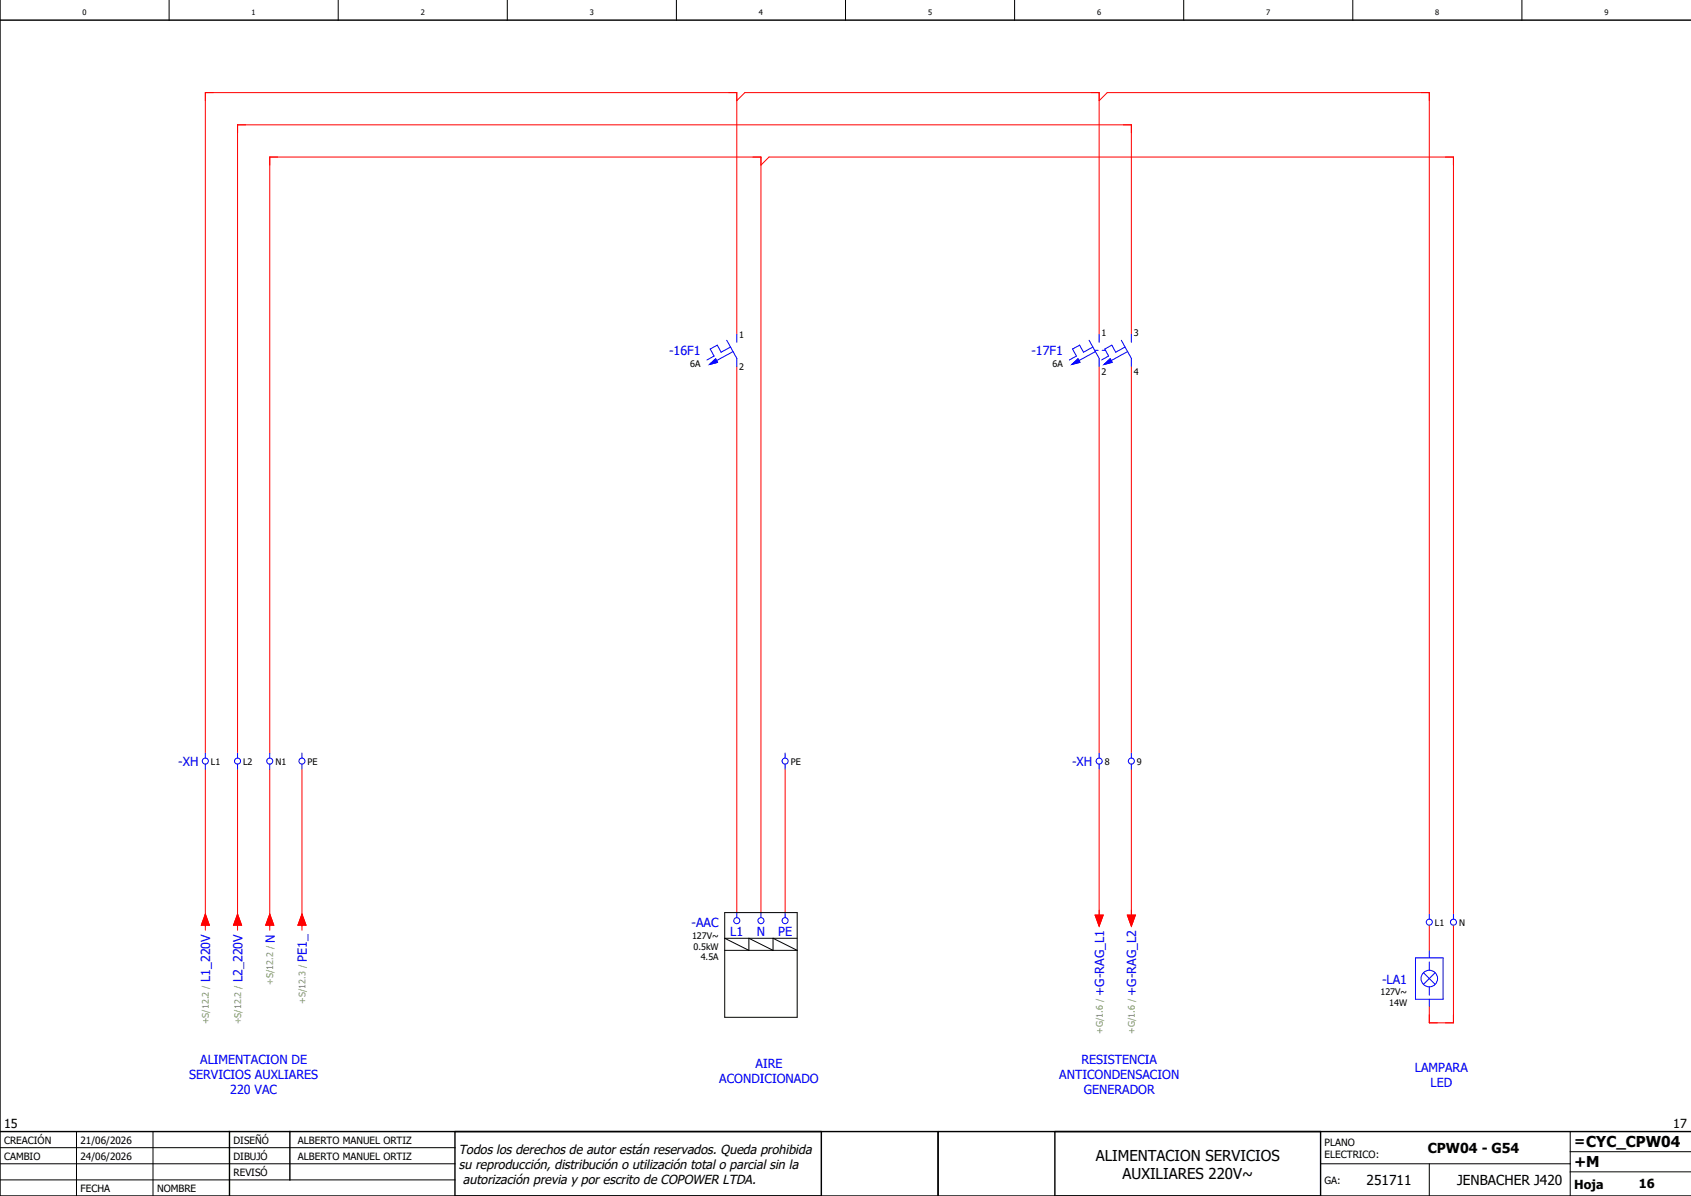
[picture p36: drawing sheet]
<svg xmlns="http://www.w3.org/2000/svg" width="420mm" height="297mm" viewBox="0 0 420 297" stroke-linecap="round" stroke-linejoin="round" font-family="sans-serif">
<defs><g id="words">
<g font-size="3.7">
<text x="272.2" y="288.2">ALIMENTACION SERVICIOS</text>
<text x="278.8" y="292.7">AUXILIARES 220V~</text>
<text x="391" y="289.8">+M</text>
</g>
<g font-size="3.4">
<text x="354.6" y="286.4">CPW04 - G54</text>
<text x="391" y="284.6">=CYC_CPW04</text>
<text x="339.4" y="294.4">251711</text>
<text x="361.9" y="294.4">JENBACHER J420</text>
</g>
<g font-size="3.2">
<text x="114" y="286.5">Todos los derechos de autor están reservados. Queda prohibida</text>
<text x="114" y="290.2">su reproducción, distribución o utilización total o parcial sin la</text>
<text x="115" y="294">autorización previa y por escrito de COPOWER LTDA.</text>
</g>
<g font-size="3.1" fill="#00f">
<text x="166.2" y="88.2">-16F1</text>
<text x="256.2" y="88.2">-17F1</text>
<text x="44.3" y="190.2">-XH</text>
<text x="266.3" y="190.2">-XH</text>
<text x="171.8" y="230.2">-AAC</text>
<text x="181.4" y="232.4">L1</text>
<text x="188" y="232.4">N</text>
<text x="193.3" y="232.4">PE</text>
<text x="68.2" y="234.1" transform="rotate(-90 68.2 234.1)">N</text>
<text x="76.2" y="238.8" transform="rotate(-90 76.2 238.8)">PE1_</text>
<text x="52.2" y="243.9" transform="rotate(-90 52.2 243.9)">L1_220V</text>
<text x="60.2" y="243.9" transform="rotate(-90 60.2 243.9)">L2_220V</text>
<text x="343.3" y="244.2">-LA1</text>
<text x="274.2" y="247.3" transform="rotate(-90 274.2 247.3)">+G-RAG_L1</text>
<text x="282.2" y="247.3" transform="rotate(-90 282.2 247.3)">+G-RAG_L2</text>
<text x="47" y="267.9">SERVICIOS AUXLIARES</text>
<text x="49.7" y="264.1">ALIMENTACION DE</text>
<text x="178.6" y="268.9">ACONDICIONADO</text>
<text x="187.7" y="265.1">AIRE</text>
<text x="263.1" y="267.9">ANTICONDENSACION</text>
<text x="268.6" y="264.1">RESISTENCIA</text>
<text x="351.4" y="266.1">LAMPARA</text>
<text x="355.3" y="269.9">LED</text>
<text x="57.2" y="271.6">220 VAC</text>
<text x="269.2" y="271.6">GENERADOR</text>
</g>
<g font-size="3.1">
<text x="1" y="280">15</text>
<text x="415.6" y="280">17</text>
<text x="391" y="295.2">Hoja</text>
<text x="407" y="295">16</text>
</g>
<g font-size="2.5">
<text x="1" y="284">CREACIÓN</text>
<text x="20" y="284">21/06/2026</text>
<text x="58" y="284">DISEÑÓ</text>
<text x="74" y="284">ALBERTO MANUEL ORTIZ</text>
<text x="329" y="284.5">PLANO</text>
<text x="329" y="287.5">ELECTRICO:</text>
<text x="1" y="288">CAMBIO</text>
<text x="20" y="288">24/06/2026</text>
<text x="58" y="292">REVISÓ</text>
<text x="58" y="288">DIBUJÓ</text>
<text x="74" y="288">ALBERTO MANUEL ORTIZ</text>
<text x="329" y="294">GA:</text>
<text x="20" y="296">FECHA</text>
<text x="39" y="296">NOMBRE</text>
</g>
<g font-size="2.2">
<text x="183.6" y="83.9">1</text>
<text x="273.6" y="83.5">1</text>
<text x="281.6" y="83.5">3</text>
<text x="171.4" y="91.1">6A</text>
<text x="183.6" y="91.8">2</text>
<text x="261.4" y="91.1">6A</text>
<text x="273.6" y="93.2">2</text>
<text x="281.6" y="93.2">4</text>
<text x="52.4" y="189.9">L1</text>
<text x="60.4" y="189.9">L2</text>
<text x="68.4" y="189.9">N1</text>
<text x="76.4" y="189.9">PE</text>
<text x="196.4" y="189.9">PE</text>
<text x="274.4" y="189.9">8</text>
<text x="282.4" y="189.9">9</text>
<text x="171.9" y="233.1">127V~</text>
<text x="356.4" y="229.9">L1</text>
<text x="362.4" y="229.9">N</text>
<text x="172.3" y="235.8">0.5kW</text>
<text x="174" y="238.5">4.5A</text>
<text x="342.9" y="247.1">127V~</text>
<text x="345" y="249.8">14W</text>
</g>
<g font-size="2.2" fill="#7ca552">
<text x="67.9" y="244.5" transform="rotate(-90 67.9 244.5)">+S/12.2 /</text>
<text x="75.9" y="249.3" transform="rotate(-90 75.9 249.3)">+S/12.3 /</text>
<text x="51.9" y="254.3" transform="rotate(-90 51.9 254.3)">+S/12.2 /</text>
<text x="59.9" y="254.3" transform="rotate(-90 59.9 254.3)">+S/12.2 /</text>
<text x="273.9" y="256.7" transform="rotate(-90 273.9 256.7)">+G/1.6 /</text>
<text x="281.9" y="256.7" transform="rotate(-90 281.9 256.7)">+G/1.6 /</text>
</g>
<g font-size="1.9">
<text x="20.5" y="3.6">0</text>
<text x="62.5" y="3.6">1</text>
<text x="104.5" y="3.6">2</text>
<text x="146.5" y="3.6">3</text>
<text x="188.5" y="3.6">4</text>
<text x="230.5" y="3.6">5</text>
<text x="272.5" y="3.6">6</text>
<text x="314.5" y="3.6">7</text>
<text x="356.5" y="3.6">8</text>
<text x="398.5" y="3.6">9</text>
</g>
</g></defs>
<g fill="none" stroke="#000" stroke-width=".25">
<path d="M42 0v5M84 0v5M126 0v5M168 0v5M210 0v5M252 0v5M294 0v5M336 0v5M378 0v5M180 226.6h18v26h-18zM198 233h-18l6 3v-3l6 3v-3l6 3h-18M0 285h113"/>
<path d="M0 293h113M0 289h113M19 281v16M38 281v16M328 289h62M355 289v8M390 291h30M390 281v16M390 286h30"/>
</g>
<path d="M0 5h420M0 0v297h420M0 281h420M57 281v16M72 281v12M113 281v16M204 281v16M233 281v16M262 281v16M328 281v16" fill="none" stroke="#000" stroke-width=".35"/>
<g fill="none" stroke="#f00" stroke-width=".25">
<path d="M183 25l2-2h88v60M273 25l2-2h80v204M189 41l2-2h170v188M183 83v-60h-132v164M183 91v135.6M273 91v96M281 83v-52h-222v156M281 91v96M51 191v40M59 191v40M67 187v-148h122v187.6M67 191v40"/>
<path d="M75 191v40M195 191v35.6M273 191v37M281 191v37M51 227l1 2.8h-2zM59 227l1 2.8h-2zM67 227l1 2.8h-2zM75 227l1 2.8h-2zM272 227.2h2l-1 2.8zM280 227.2h2l-1 2.8zM355 229.8v6.3M361 229.8v24.2h-6v-4.1"/>
</g>
<g fill="none" stroke="#00f" stroke-width=".25">
<path d="M176.2 90.5l1.5-1.4 .5 .9zM180.5 84.5l2.5 4.5v2M181.4 86.2l-2.3 1.3-1-1.8-1.7 1 1 1.7-1.8 1M182.1 87.3l-4.1 2.2M183 83v2M266.2 90.5l1.5-1.4 .5 .9zM270.5 84.5l2.5 4.5v2M271.4 86.2l-2.3 1.3-1-1.8-1.7 1 1 1.7-1.8 1M272 87h.8M272.1 87.3l-4.1 2.2M273 83v2M273.7 87h.8"/>
<path d="M274.2 90.5l1.5-1.4 .5 .9zM278.5 84.5l2.5 4.5v2M279.4 86.2l-2.3 1.3-1-1.8-1.7 1 1 1.7-1.8 1M280.1 87.3l-4.1 2.2M281 83v2M51 187v1.2M51 189.8v1.2M59 187v1.2M59 189.8v1.2M67 187v1.2M67 189.8v1.2M75 187v1.2"/>
<path d="M75 189.8v1.2M195 187v1.2M195 189.8v1.2M273 187v1.2M273 189.8v1.2M281 187v1.2M281 189.8v1.2M183 226.6v1.3M189 226.6v1.3M195 226.6v1.3M351.6 237.9h6.8v10.2h-6.8zM355 227v1.3"/>
<path d="M355 236.1v1.8M355 238.9v2M361 227v1.3M353.6 241.6l2.8 2.8M355 245.1v2M355 248.1v1.8M356.4 241.6l-2.8 2.8"/>
<circle cx="51" cy="189" r=".75"/>
<circle cx="59" cy="189" r=".75"/>
<circle cx="67" cy="189" r=".75"/>
<circle cx="75" cy="189" r=".75"/>
<circle cx="195" cy="189" r=".75"/>
<circle cx="273" cy="189" r=".75"/>
<circle cx="281" cy="189" r=".75"/>
<circle cx="183" cy="228.6" r=".75"/>
<circle cx="189" cy="228.6" r=".75"/>
<circle cx="195" cy="228.6" r=".75"/>
<circle cx="355" cy="229" r=".75"/>
<circle cx="361" cy="229" r=".75"/>
<circle cx="355" cy="243" r="2.06"/>
</g>
<g fill="#00f" stroke="#00f" stroke-width=".25">
<path d="M176.2 90.5l1.5-1.4 .5 .9z"/>
<path d="M266.2 90.5l1.5-1.4 .5 .9z"/>
<path d="M274.2 90.5l1.5-1.4 .5 .9z"/>
</g>
<g fill="#f00" stroke="#f00" stroke-width=".25">
<path d="M51 227l1 2.8h-2z"/>
<path d="M59 227l1 2.8h-2z"/>
<path d="M67 227l1 2.8h-2z"/>
<path d="M75 227l1 2.8h-2z"/>
<path d="M272 227.2h2l-1 2.8z"/>
<path d="M280 227.2h2l-1 2.8z"/>
</g>
<use href="#words"/>
</svg>
